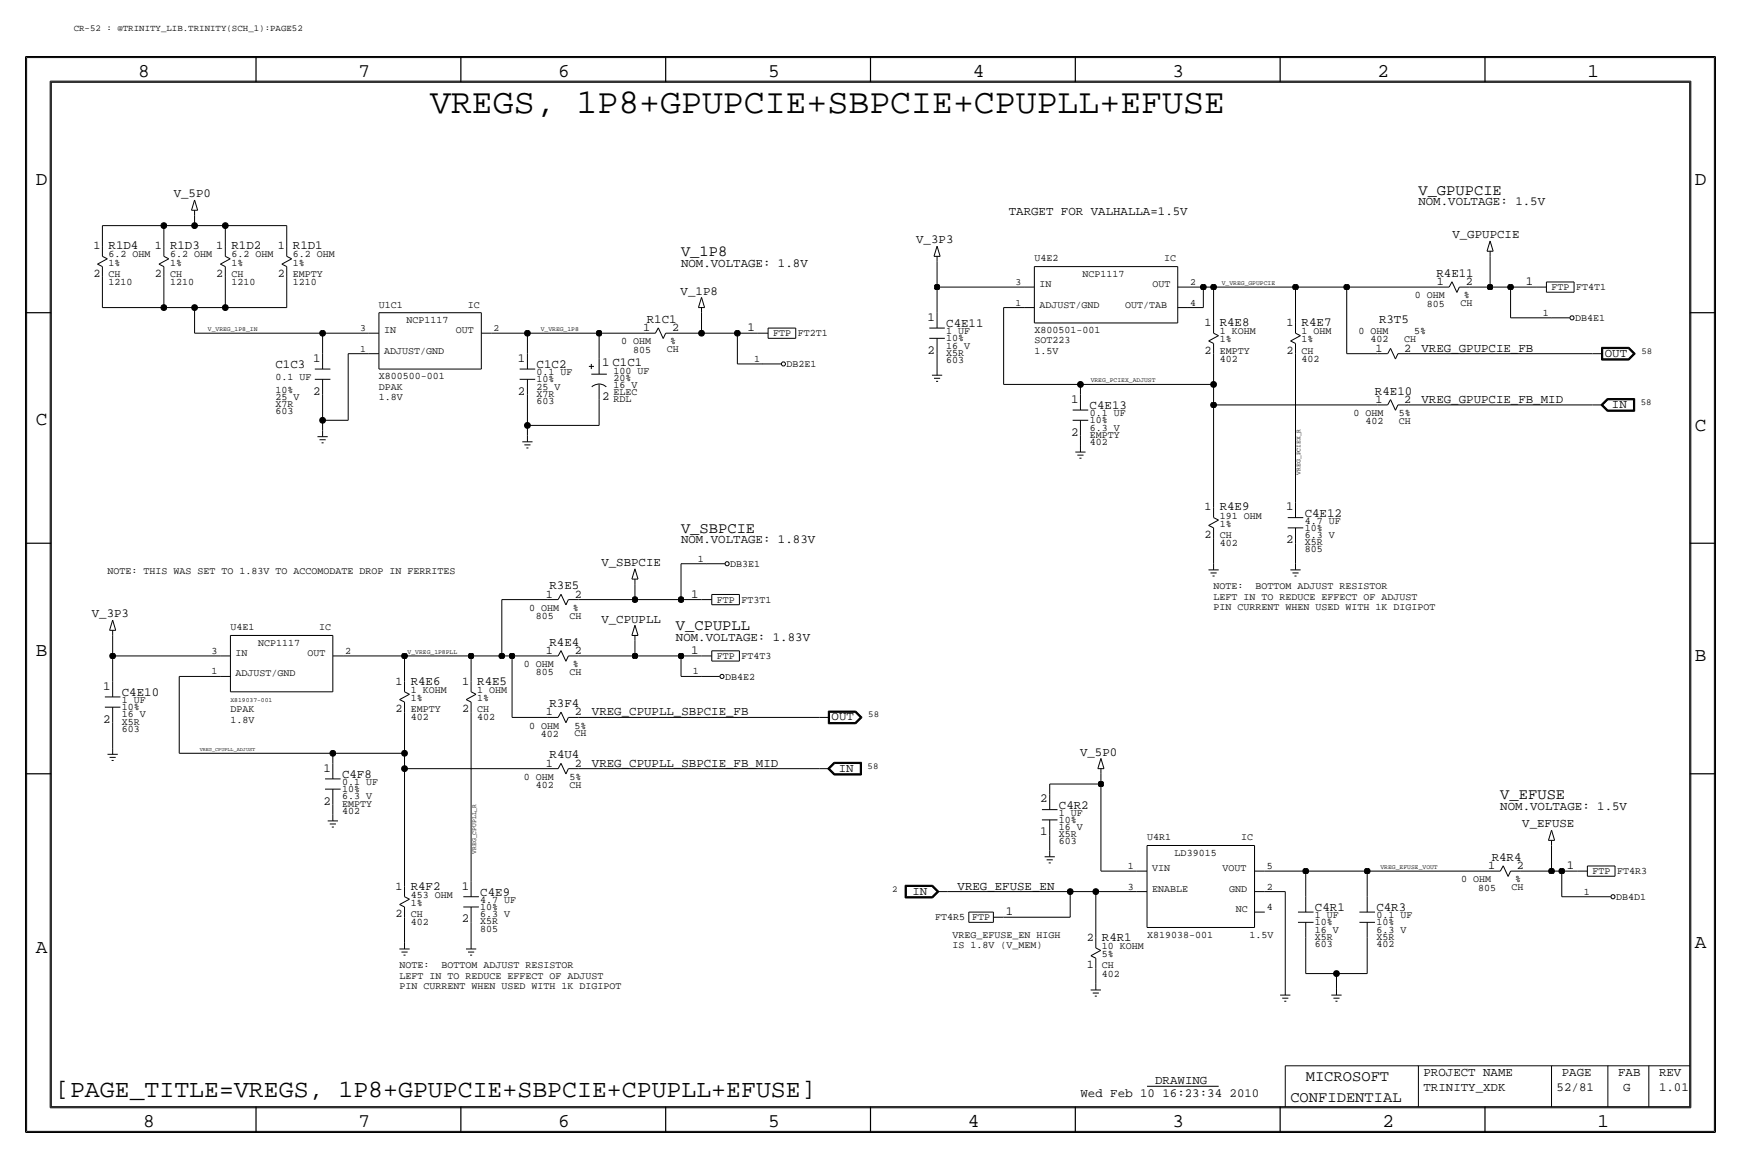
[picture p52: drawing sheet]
<svg xmlns="http://www.w3.org/2000/svg" width="432mm" height="287mm" viewBox="0 0 432 287" stroke-linecap="round" stroke-linejoin="round" font-family="sans-serif">
<defs><g id="words">
<text font-size="8.6" x="106.7" y="28">VREGS, 1P8+GPUPCIE+SBPCIE+CPUPLL+EFUSE</text>
<text font-size="6.2" x="13.7" y="272">[PAGE_TITLE=VREGS, 1P8+GPUPCIE+SBPCIE+CPUPLL+EFUSE]</text>
<g font-size="4.8">
<text x="34.3" y="19.1">8</text>
<text x="88.9" y="19.1">7</text>
<text x="138.4" y="19.1">6</text>
<text x="190.5" y="19.1">5</text>
<text x="241.3" y="19.1">4</text>
<text x="290.8" y="19.1">3</text>
<text x="341.6" y="19.1">2</text>
<text x="393.7" y="19.1">1</text>
<text x="8.9" y="45.8">D</text>
<text x="420.4" y="45.8">D</text>
<text x="8.9" y="105.5">C</text>
<text x="420.4" y="106.7">C</text>
<text x="8.9" y="162.6">B</text>
<text x="420.4" y="163.9">B</text>
<text x="8.9" y="236.3">A</text>
<text x="420.4" y="235">A</text>
<text x="35.5" y="279.4">8</text>
<text x="88.9" y="279.4">7</text>
<text x="138.4" y="279.4">6</text>
<text x="190.5" y="279.4">5</text>
<text x="240" y="279.4">4</text>
<text x="290.8" y="279.4">3</text>
<text x="342.9" y="279.4">2</text>
<text x="396.2" y="279.4">1</text>
</g>
<g font-size="3.8">
<text x="351.8" y="48.3">V_GPUPCIE</text>
<text x="168.9" y="63.5">V_1P8</text>
<text x="168.9" y="132.1">V_SBPCIE</text>
<text x="167.6" y="156.3">V_CPUPLL</text>
<text x="372.1" y="198.2">V_EFUSE</text>
<text x="323.9" y="268">MICROSOFT</text>
<text x="320" y="273.1">CONFIDENTIAL</text>
</g>
<g font-size="3.1">
<text x="43.1" y="48.9">V_5P0</text>
<text x="250.2" y="53.4">TARGET FOR VALHALLA=1.5V</text>
<text x="351.8" y="50.9">NOM.VOLTAGE: 1.5V</text>
<text x="360.2" y="59.1">V_GPUPCIE</text>
<text x="26.9" y="61.8">R1D4</text>
<text x="42.2" y="61.8">R1D3</text>
<text x="57.4" y="61.8">R1D2</text>
<text x="72.6" y="61.8">R1D1</text>
<text x="227.2" y="60.4">V_3P3</text>
<text x="168.9" y="66.1">NOM.VOLTAGE: 1.8V</text>
<text x="356.3" y="68.6">R4E11</text>
<text x="378.4" y="70.7">1</text>
<text x="168.8" y="73.1">V_1P8</text>
<text x="160.4" y="80.1">R1C1</text>
<text x="185.4" y="82.1">1</text>
<text x="230.1" y="79.6">1</text>
<text x="234.7" y="81.1">C4E11</text>
<text x="302.5" y="80.8">R4E8</text>
<text x="322.8" y="80.8">R4E7</text>
<text x="342" y="80.1">R3T5</text>
<text x="77.7" y="89.7">1</text>
<text x="128.5" y="89.7">1</text>
<text x="230.1" y="87.7">2</text>
<text x="352.6" y="87.2">VREG_GPUPCIE_FB</text>
<text x="398" y="88.4">OUT</text>
<text x="68.3" y="91.2">C1C3</text>
<text x="133.1" y="91.2">C1C2</text>
<text x="149.4" y="90.7">1 C1C1</text>
<text x="77.7" y="97.8">2</text>
<text x="128.5" y="97.8">2</text>
<text x="149.4" y="99.1">2</text>
<text x="265.6" y="99.9">1</text>
<text x="270.3" y="101.4">C4E13</text>
<text x="341" y="97.8">R4E10</text>
<text x="352.6" y="99.9">VREG_GPUPCIE_FB_MID</text>
<text x="399.8" y="101.1">IN</text>
<text x="265.6" y="108">2</text>
<text x="302.5" y="126.5">R4E9</text>
<text x="319" y="126.5">1</text>
<text x="323.6" y="128.1">C4E12</text>
<text x="168.9" y="134.7">NOM.VOLTAGE: 1.83V</text>
<text x="319" y="134.7">2</text>
<text x="149.1" y="140.4">V_SBPCIE</text>
<text x="136.3" y="146.1">R3E5</text>
<text x="171.4" y="148.1">1</text>
<text x="22.8" y="153.1">V_3P3</text>
<text x="149.1" y="154.3">V_CPUPLL</text>
<text x="136.3" y="160.1">R4E4</text>
<text x="167.6" y="158.8">NOM.VOLTAGE: 1.83V</text>
<text x="171.4" y="162.1">1</text>
<text x="25.6" y="171">1</text>
<text x="30.2" y="172.5">C4E10</text>
<text x="101.9" y="169.7">R4E6</text>
<text x="118.4" y="169.7">R4E5</text>
<text x="25.6" y="179.1">2</text>
<text x="136.3" y="175.3">R3F4</text>
<text x="146.8" y="177.3">VREG_CPUPLL_SBPCIE_FB</text>
<text x="206.2" y="178.6">OUT</text>
<text x="80.2" y="191.3">1</text>
<text x="136.3" y="188">R4U4</text>
<text x="146.8" y="190">VREG_CPUPLL_SBPCIE_FB_MID</text>
<text x="208" y="191.3">IN</text>
<text x="267.9" y="187.4">V_5P0</text>
<text x="84.8" y="192.8">C4F8</text>
<text x="80.2" y="199.4">2</text>
<text x="258" y="198.9">2</text>
<text x="262.6" y="200.5">C4R2</text>
<text x="372.1" y="200.7">NOM.VOLTAGE: 1.5V</text>
<text x="258" y="207.1">1</text>
<text x="377.5" y="205.1">V_EFUSE</text>
<text x="370" y="213.4">R4R4</text>
<text x="388.6" y="215.4">1</text>
<text x="101.9" y="220.5">R4F2</text>
<text x="114.5" y="220.5">1</text>
<text x="226.3" y="221.8">IN</text>
<text x="237.5" y="220.5">VREG_EFUSE_EN</text>
<text x="119.1" y="222">C4E9</text>
<text x="249.4" y="226.9">1</text>
<text x="326.1" y="225.9">C4R1</text>
<text x="341.4" y="225.9">C4R3</text>
<text x="114.5" y="228.7">2</text>
<text x="273.3" y="233.2">R4R1</text>
<text x="286.5" y="268.8">DRAWING</text>
<text x="353.1" y="266.8">PROJECT NAME</text>
<text x="387.3" y="266.8">PAGE</text>
<text x="401.3" y="266.8">FAB</text>
<text x="411.5" y="266.8">REV</text>
<text x="268" y="271.8">Wed Feb 10 16:23:34 2010</text>
<text x="353.1" y="270.6">TRINITY_XDK</text>
<text x="386.1" y="270.6">52/81</text>
<text x="402.6" y="270.6">G</text>
<text x="411.5" y="270.6">1.01</text>
</g>
<g font-size="2.9">
<text x="23.2" y="61.8">1</text>
<text x="38.4" y="61.8">1</text>
<text x="53.6" y="61.8">1</text>
<text x="68.9" y="61.8">1</text>
<text x="23.2" y="68.6">2</text>
<text x="38.4" y="68.6">2</text>
<text x="53.6" y="68.6">2</text>
<text x="68.9" y="68.6">2</text>
<text x="356.4" y="70.7">1</text>
<text x="363.5" y="70.7">2</text>
<text x="159.5" y="82.1">1</text>
<text x="166.7" y="82.1">2</text>
<text x="298.8" y="80.8">1</text>
<text x="319.1" y="80.8">1</text>
<text x="298.8" y="87.7">2</text>
<text x="319.1" y="87.7">2</text>
<text x="341.1" y="87.2">1</text>
<text x="348.3" y="87.2">2</text>
<text x="341.1" y="99.9">1</text>
<text x="348.3" y="99.9">2</text>
<text x="298.8" y="126.5">1</text>
<text x="298.8" y="133.4">2</text>
<text x="135.4" y="148.1">1</text>
<text x="142.5" y="148.1">2</text>
<text x="135.4" y="162.1">1</text>
<text x="142.5" y="162.1">2</text>
<text x="98.1" y="169.7">1</text>
<text x="114.6" y="169.7">1</text>
<text x="98.1" y="176.6">2</text>
<text x="114.6" y="176.6">2</text>
<text x="135.4" y="177.3">1</text>
<text x="142.5" y="177.3">2</text>
<text x="135.4" y="190">1</text>
<text x="142.5" y="190">2</text>
<text x="369.1" y="215.4">1</text>
<text x="376.2" y="215.4">2</text>
<text x="98.1" y="220.5">1</text>
<text x="98.1" y="227.4">2</text>
<text x="269.5" y="233.2">2</text>
<text x="269.5" y="240.1">1</text>
</g>
<g font-size="2.5">
<text x="26.9" y="65.8">1%</text>
<text x="26.9" y="63.8">6.2 OHM</text>
<text x="42.2" y="65.8">1%</text>
<text x="42.2" y="63.8">6.2 OHM</text>
<text x="57.4" y="65.8">1%</text>
<text x="57.4" y="63.8">6.2 OHM</text>
<text x="72.6" y="65.8">1%</text>
<text x="72.6" y="63.8">6.2 OHM</text>
<text x="256.5" y="64.8">U4E2</text>
<text x="288.7" y="64.8">IC</text>
<text x="26.9" y="68.6">CH</text>
<text x="26.9" y="70.7">1210</text>
<text x="42.2" y="70.7">1210</text>
<text x="42.2" y="68.6">CH</text>
<text x="57.4" y="68.6">CH</text>
<text x="57.4" y="70.7">1210</text>
<text x="72.6" y="68.6">EMPTY</text>
<text x="72.6" y="70.7">1210</text>
<text x="257.8" y="71.2">IN</text>
<text x="268.5" y="68.6">NCP1117</text>
<text x="285.8" y="71.2">OUT</text>
<text x="384.8" y="71.9">FTP</text>
<text x="390.9" y="71.9">FT4T1</text>
<text x="94" y="76.3">U1C1</text>
<text x="116" y="76.2">IC</text>
<text x="257.8" y="76.3">ADJUST/GND</text>
<text x="279.1" y="76.3">OUT/TAB</text>
<text x="350.9" y="74">0 OHM</text>
<text x="353.9" y="76">805</text>
<text x="362.2" y="75.9">CH</text>
<text x="363.1" y="74">%</text>
<text x="95.2" y="82.6">IN</text>
<text x="100.8" y="80.1">NCP1117</text>
<text x="113.1" y="82.6">OUT</text>
<text x="191.8" y="83.4">FTP</text>
<text x="197.9" y="83.4">FT2T1</text>
<text x="234.7" y="82.9">1 UF</text>
<text x="256.5" y="82.6">X800501-001</text>
<text x="302.5" y="82.9">1 KOHM</text>
<text x="322.8" y="82.9">1 OHM</text>
<text x="337" y="82.9">0 OHM</text>
<text x="350.8" y="82.9">5%</text>
<text x="382.6" y="78.3">1</text>
<text x="390.7" y="79.6">DB4E1</text>
<text x="95.2" y="87.7">ADJUST/GND</text>
<text x="154.1" y="85.4">0 OHM</text>
<text x="157" y="87.4">805</text>
<text x="165.4" y="87.3">CH</text>
<text x="166.2" y="85.4">%</text>
<text x="187" y="89.7">1</text>
<text x="234.7" y="84.6">10%</text>
<text x="234.7" y="90">603</text>
<text x="234.7" y="88.2">X5R</text>
<text x="234.7" y="86.4">16 V</text>
<text x="256.5" y="87.7">1.5V</text>
<text x="256.5" y="85.1">SOT223</text>
<text x="302.5" y="87.7">EMPTY</text>
<text x="302.5" y="89.7">402</text>
<text x="302.5" y="84.9">1%</text>
<text x="322.8" y="87.7">CH</text>
<text x="322.8" y="84.9">1%</text>
<text x="322.8" y="89.7">402</text>
<text x="339.9" y="84.9">402</text>
<text x="348.2" y="84.8">CH</text>
<text x="68.3" y="94.3">0.1 UF</text>
<text x="94" y="94">X800500-001</text>
<text x="133.1" y="93">0.1 UF</text>
<text x="133.1" y="94.8">10%</text>
<text x="152.1" y="94.4">20%</text>
<text x="152.1" y="92.6">100 UF</text>
<text x="195.1" y="91">DB2E1</text>
<text x="68.3" y="100.9">X7R</text>
<text x="68.3" y="97.3">10%</text>
<text x="68.3" y="99.1">25 V</text>
<text x="94" y="96.6">DPAK</text>
<text x="94" y="99.1">1.8V</text>
<text x="133.1" y="96.6">25 V</text>
<text x="133.1" y="100.1">603</text>
<text x="133.1" y="98.3">X7R</text>
<text x="152.1" y="99.7">RDL</text>
<text x="152.1" y="97.9">ELEC</text>
<text x="152.1" y="96.2">16 V</text>
<text x="68.3" y="102.7">603</text>
<text x="270.3" y="106.7">6.3 V</text>
<text x="270.3" y="103.2">0.1 UF</text>
<text x="270.3" y="105">10%</text>
<text x="335.7" y="103.2">0 OHM</text>
<text x="338.6" y="105.2">402</text>
<text x="347" y="105.1">CH</text>
<text x="347" y="103.2">5%</text>
<text x="270.3" y="110.3">402</text>
<text x="270.3" y="108.5">EMPTY</text>
<text x="302.5" y="130.6">1%</text>
<text x="302.5" y="128.6">191 OHM</text>
<text x="323.6" y="129.8">4.7 UF</text>
<text x="323.6" y="131.6">10%</text>
<text x="302.5" y="135.4">402</text>
<text x="302.5" y="133.4">CH</text>
<text x="323.6" y="133.4">6.3 V</text>
<text x="323.6" y="135.2">X5R</text>
<text x="323.6" y="137">805</text>
<text x="26.7" y="142.3">NOTE: THIS WAS SET TO 1.83V TO ACCOMODATE DROP IN FERRITES</text>
<text x="173.1" y="139.2">1</text>
<text x="181.1" y="140.5">DB3E1</text>
<text x="177.8" y="149.4">FTP</text>
<text x="183.9" y="149.4">FT3T1</text>
<text x="301" y="148.6">LEFT IN TO REDUCE EFFECT OF ADJUST</text>
<text x="301" y="146.1">NOTE:</text>
<text x="311.4" y="146.1">BOTTOM ADJUST RESISTOR</text>
<text x="131.2" y="151.4">0 OHM</text>
<text x="132.9" y="153.5">805</text>
<text x="141.2" y="153.4">CH</text>
<text x="142.1" y="151.4">%</text>
<text x="301" y="151.2">PIN CURRENT WHEN USED WITH 1K DIGIPOT</text>
<text x="57.1" y="156.3">U4E1</text>
<text x="64" y="160.1">NCP1117</text>
<text x="79.2" y="156.3">IC</text>
<text x="52.4" y="162.1">3</text>
<text x="52.4" y="167.2">1</text>
<text x="58.4" y="167.7">ADJUST/GND</text>
<text x="58.4" y="162.6">IN</text>
<text x="76.2" y="162.6">OUT</text>
<text x="85.6" y="162.1">2</text>
<text x="129.9" y="165.4">0 OHM</text>
<text x="132.9" y="167.4">805</text>
<text x="141.2" y="167.3">CH</text>
<text x="142.1" y="165.4">%</text>
<text x="171.8" y="167.2">1</text>
<text x="177.8" y="163.4">FTP</text>
<text x="183.9" y="163.4">FT4T3</text>
<text x="101.9" y="173.8">1%</text>
<text x="101.9" y="171.8">1 KOHM</text>
<text x="118.4" y="173.8">1%</text>
<text x="118.4" y="171.8">1 OHM</text>
<text x="179.8" y="168.5">DB4E2</text>
<text x="30.2" y="177.9">16 V</text>
<text x="30.2" y="174.3">1 UF</text>
<text x="30.2" y="179.6">X5R</text>
<text x="30.2" y="176.1">10%</text>
<text x="57.2" y="179.1">1.8V</text>
<text x="57.2" y="176.6">DPAK</text>
<text x="101.9" y="178.6">402</text>
<text x="101.9" y="176.6">EMPTY</text>
<text x="118.4" y="176.6">CH</text>
<text x="118.4" y="178.6">402</text>
<text x="30.2" y="181.4">603</text>
<text x="131.2" y="180.6">0 OHM</text>
<text x="134.2" y="182.7">402</text>
<text x="142.5" y="182.6">CH</text>
<text x="142.5" y="180.6">5%</text>
<text x="84.8" y="196.4">10%</text>
<text x="84.8" y="194.6">0.1 UF</text>
<text x="129.9" y="193.3">0 OHM</text>
<text x="132.9" y="195.4">402</text>
<text x="141.2" y="195.3">CH</text>
<text x="141.2" y="193.3">5%</text>
<text x="84.8" y="199.9">EMPTY</text>
<text x="84.8" y="201.7">402</text>
<text x="84.8" y="198.2">6.3 V</text>
<text x="262.6" y="202.2">1 UF</text>
<text x="262.6" y="209.3">603</text>
<text x="262.6" y="204">10%</text>
<text x="262.6" y="205.8">16 V</text>
<text x="262.6" y="207.6">X5R</text>
<text x="284.5" y="208.3">U4R1</text>
<text x="307.8" y="208.3">IC</text>
<text x="279.8" y="215.4">1</text>
<text x="285.7" y="215.9">VIN</text>
<text x="291.3" y="212.1">LD39015</text>
<text x="303.2" y="215.9">VOUT</text>
<text x="314.2" y="215.4">5</text>
<text x="279.8" y="220.5">3</text>
<text x="285.7" y="221">ENABLE</text>
<text x="304.8" y="221">GND</text>
<text x="314.2" y="220.5">2</text>
<text x="362.4" y="218.7">0 OHM</text>
<text x="366.6" y="220.8">805</text>
<text x="374.9" y="220.7">CH</text>
<text x="375.8" y="218.7">%</text>
<text x="392.8" y="221.8">1</text>
<text x="395" y="216.7">FTP</text>
<text x="401.1" y="216.7">FT4R3</text>
<text x="101.9" y="227.4">CH</text>
<text x="101.9" y="222.6">453 OHM</text>
<text x="101.9" y="224.6">1%</text>
<text x="119.1" y="227.4">6.3 V</text>
<text x="119.1" y="225.6">10%</text>
<text x="119.1" y="223.8">4.7 UF</text>
<text x="306.5" y="226.1">NC</text>
<text x="314.2" y="225.6">4</text>
<text x="326.1" y="227.6">1 UF</text>
<text x="341.4" y="227.6">0.1 UF</text>
<text x="400.8" y="223.1">DB4D1</text>
<text x="101.9" y="229.4">402</text>
<text x="119.1" y="230.9">805</text>
<text x="119.1" y="229.2">X5R</text>
<text x="231.9" y="228.1">FT4R5</text>
<text x="236.2" y="232.5">VREG_EFUSE_EN HIGH</text>
<text x="241.1" y="228.1">FTP</text>
<text x="284.5" y="232.5">X819038-001</text>
<text x="309.9" y="232.5">1.5V</text>
<text x="326.1" y="231.2">16 V</text>
<text x="326.1" y="233">X5R</text>
<text x="326.1" y="229.4">10%</text>
<text x="341.4" y="231.2">6.3 V</text>
<text x="341.4" y="233">X5R</text>
<text x="341.4" y="229.4">10%</text>
<text x="236.2" y="235">IS 1.8V (V_MEM)</text>
<text x="273.3" y="237.3">5%</text>
<text x="273.3" y="235.3">10 KOHM</text>
<text x="326.1" y="234.7">603</text>
<text x="341.4" y="234.8">402</text>
<text x="99.1" y="245.2">PIN CURRENT WHEN USED WITH 1K DIGIPOT</text>
<text x="99.1" y="242.6">LEFT IN TO REDUCE EFFECT OF ADJUST</text>
<text x="99.1" y="240.1">NOTE:</text>
<text x="109.5" y="240.1">BOTTOM ADJUST RESISTOR</text>
<text x="273.3" y="242.1">402</text>
<text x="273.3" y="240.1">CH</text>
</g>
<g font-size="2.4">
<text x="251.9" y="70.7">3</text>
<text x="295.1" y="70.7">2</text>
<text x="251.9" y="75.7">1</text>
<text x="295.1" y="75.7">4</text>
<text x="89.3" y="82.1">3</text>
<text x="122.4" y="82.1">2</text>
<text x="89.3" y="87.2">1</text>
</g>
<g font-size="2.3">
<text x="18.3" y="7.7">CR-52 : @TRINITY_LIB.TRINITY(SCH_1):PAGE52</text>
<text x="407.1" y="87.7">58</text>
<text x="407" y="100.4">58</text>
<text x="215.3" y="177.9">58</text>
<text x="215.2" y="190.6">58</text>
<text x="221.2" y="221">2</text>
</g>
<g font-size="1.6">
<text x="303" y="70.7">V_VREG_GPUPCIE</text>
<text x="51.6" y="82.1">V_VREG_1P8_IN</text>
<text x="134.1" y="82.1">V_VREG_1P8</text>
<text x="270.5" y="94.8">VREG_PCIEX_ADJUST</text>
<text x="322.6" y="117.7" transform="rotate(-90 322.6 117.7)">VREG_PCIEX_R</text>
<text x="101.1" y="162.1">V_VREG_1P8PLL</text>
<text x="57.1" y="174">X819037-001</text>
<text x="118.1" y="211.6" transform="rotate(-90 118.1 211.6)">VREG_CPUPLL_R</text>
<text x="342.4" y="215.4">VREG_EFUSE_VOUT</text>
</g>
<text font-size="1.3" x="49.5" y="186.2">VREG_CPUPLL_ADJUST</text>
</g></defs>
<!-- layer: Nets -->
<g fill="none" stroke="#000" stroke-width=".25">
<path d="M25.4 55.9h15.2zM25.4 55.9v5.1zM40.6 55.9v5.1zM40.6 55.9h7.7zM48.3 55.9h7.6zM48.3 53.4v2.5zM55.9 55.9v5.1zM55.9 55.9h15.2zM71.1 55.9v5.1zM25.4 76.3h15.2zM25.4 68.6v7.7zM40.6 68.6v7.7z"/>
<path d="M40.6 76.3h7.7zM48.3 76.3h7.6zM48.3 76.3v6.3zM55.9 68.6v7.7zM55.9 76.3h15.2zM71.1 68.6v7.7zM174 77.5v5.1zM232.4 71.2h21.6zM232.4 64.8v6.4zM232.4 71.2v6.3zM248.9 76.3v19zM248.9 76.3h5.1z"/>
<path d="M294.6 71.2h3.8zM294.6 76.3h3.9zM298.4 71.2v5.1zM298.4 71.2h2.6zM301 71.2h20.3zM301 71.2v8.9zM321.3 71.2h12.7zM321.3 71.2v8.9zM334 71.2h22.9zM334 71.2v16.5zM364.5 71.2h5.1zM369.6 63.6v7.6z"/>
<path d="M369.6 71.2h5zM374.6 71.2h6.4zM374.6 71.2v7.6zM374.7 78.8h10.1zM48.3 82.6h31.7zM80 82.6h11.4zM80 82.6v5.1zM80 97.8v6.4zM86.4 87.7h5zM86.4 87.7v16.5zM121.9 82.6h8.9zM130.8 82.6h17.8z"/>
<path d="M130.8 82.6v5.1zM130.8 97.8v7.7zM148.6 82.6h11.4zM148.6 82.6v6.4zM148.6 99.1v6.4zM167.6 82.6h6.4zM174 82.6h8.9zM182.9 82.6h5.1zM182.9 90.2h6.3zM182.9 82.6v7.6zM232.4 87.7v3.8zM248.9 95.3h19.1z"/>
<path d="M268 95.3v2.5zM268 95.3h33zM301 87.7v7.6zM301 95.3v5.1zM321.3 87.7v36.8zM334 87.7h7.6zM349.2 87.7h45.8zM80 104.2h6.4zM80 104.2v2.5zM130.8 105.5h17.8zM130.8 105.5v2.5zM268 108v2.5z"/>
<path d="M301 100.4v25.4zM301 100.4h40.6zM349.2 100.4h45.8zM168.9 139.8v8.8zM168.9 139.8h6.4zM301 133.4v6.4zM321.3 134.7v5.1zM27.9 157.5v5.1zM124.5 148.6v14zM124.5 148.6h11.4zM143.5 148.6h14zM157.5 148.6h11.4z"/>
<path d="M157.5 144.8v3.8zM157.5 158.8v3.8zM168.9 148.6h5.1zM27.9 162.6h26.7zM27.9 162.6v6.4zM27.9 179.1v6.4zM44.4 167.7v19zM44.5 167.7h10.1zM85.1 162.6h15.2zM100.3 176.6v10.1zM100.3 162.6h16.5zM100.3 162.6v6.4z"/>
<path d="M116.8 176.6v41.9zM116.8 162.6v6.4zM116.8 162.6h7.7zM124.5 162.6h2.5zM127 177.9h8.9zM127 162.6h8.9zM127 162.6v15.3zM143.5 162.6h14zM143.5 177.9h59.7zM157.5 162.6h11.4zM168.9 167.7h5.1zM168.9 162.6v5.1z"/>
<path d="M168.9 162.6h5.1zM44.4 186.7h38.1zM82.5 186.7h17.8zM82.5 186.7v2.6zM82.5 199.4v2.6zM100.3 190.6h35.6zM100.3 186.7v3.9zM100.3 190.6v29.2zM143.5 190.6h59.7zM260.3 194.4v2.5zM260.3 194.4h12.7zM273 194.4v21.6z"/>
<path d="M273 191.8v2.6zM260.3 207.1v3.8zM273 216h8.9zM313.7 216h10.2zM323.8 216v6.3zM323.9 216h15.2zM339.1 216h30.5zM339.1 216v6.3zM377.2 216h7.6zM384.8 216h2.5zM384.8 209.6v6.4zM387.3 216v6.3z"/>
<path d="M387.4 216h3.8zM100.3 227.4v6.3zM116.8 228.7v5zM235 221h30.4zM248.9 227.4h16.5zM265.4 221h6.4zM265.4 221v6.4zM271.8 221h10.1zM271.8 221v11.5zM313.7 221h5.1zM318.8 221v24.2zM323.8 232.5v8.9z"/>
<path d="M339.1 232.5v8.9zM387.3 222.3h7.7zM271.8 240.1v3.8zM323.8 241.4h7.7zM331.5 241.4h7.6zM331.5 241.4v3.8z"/>
</g>
<g fill="#000" stroke="#000" stroke-width=".25">
<circle cx="40.6" cy="55.9" r=".72"/>
<circle cx="48.3" cy="55.9" r=".72"/>
<circle cx="55.9" cy="55.9" r=".72"/>
<circle cx="40.6" cy="76.3" r=".72"/>
<circle cx="48.3" cy="76.3" r=".72"/>
<circle cx="55.9" cy="76.3" r=".72"/>
<circle cx="232.4" cy="71.2" r=".72"/>
<circle cx="298.5" cy="71.2" r=".72"/>
<circle cx="301" cy="71.2" r=".72"/>
<circle cx="321.3" cy="71.2" r=".72"/>
<circle cx="334" cy="71.2" r=".72"/>
<circle cx="369.6" cy="71.2" r=".72"/>
<circle cx="374.7" cy="71.2" r=".72"/>
<circle cx="80" cy="82.6" r=".72"/>
<circle cx="130.8" cy="82.6" r=".72"/>
<circle cx="148.6" cy="82.6" r=".72"/>
<circle cx="174" cy="82.6" r=".72"/>
<circle cx="182.9" cy="82.6" r=".72"/>
<circle cx="268" cy="95.3" r=".72"/>
<circle cx="301" cy="95.3" r=".72"/>
<circle cx="80" cy="104.2" r=".72"/>
<circle cx="130.8" cy="105.5" r=".72"/>
<circle cx="301" cy="100.4" r=".72"/>
<circle cx="157.5" cy="148.6" r=".72"/>
<circle cx="168.9" cy="148.6" r=".72"/>
<circle cx="27.9" cy="162.6" r=".72"/>
<circle cx="100.3" cy="162.6" r=".72"/>
<circle cx="116.8" cy="162.6" r=".72"/>
<circle cx="124.5" cy="162.6" r=".72"/>
<circle cx="127" cy="162.6" r=".72"/>
<circle cx="157.5" cy="162.6" r=".72"/>
<circle cx="168.9" cy="162.6" r=".72"/>
<circle cx="82.5" cy="186.7" r=".72"/>
<circle cx="100.3" cy="190.6" r=".72"/>
<circle cx="100.3" cy="186.7" r=".72"/>
<circle cx="273.1" cy="194.4" r=".72"/>
<circle cx="323.9" cy="216" r=".72"/>
<circle cx="339.1" cy="216" r=".72"/>
<circle cx="384.8" cy="216" r=".72"/>
<circle cx="387.4" cy="216" r=".72"/>
<circle cx="265.4" cy="221" r=".72"/>
<circle cx="271.8" cy="221" r=".72"/>
<circle cx="331.5" cy="241.4" r=".72"/>
</g>
<!-- layer: Components -->
<g fill="none" stroke="#000" stroke-width=".25">
<path d="M47.5 52.1h1.5zM48.3 49.6l-.8 2.5zM48.3 52.1v1.3zM48.3 49.6l.7 2.5zM369.6 59.7l-.8 2.6zM369.6 59.7l.7 2.6zM24.2 65.5l2.4-1.3zM24.2 65.5l1.2 .6zM25.4 66.1v2.5zM25.4 61v2.6zM25.4 63.6l1.2 .6zM39.4 65.5l1.2 .6z"/>
<path d="M39.4 65.5l2.5-1.3zM40.6 66.1v2.5zM40.6 61v2.6zM40.6 63.6l1.3 .6zM54.7 65.5l1.2 .6zM54.7 65.5l2.4-1.3zM55.9 66.1v2.5zM55.9 61v2.6zM55.9 63.6l1.2 .6zM69.9 65.5l1.2 .6zM69.9 65.5l2.4-1.3zM71.1 66.1v2.5z"/>
<path d="M71.1 61v2.6zM71.1 63.6l1.2 .6zM94 77.5v14zM94 77.5h25.4zM119.4 77.5v14zM173.2 76.3h1.6zM174 76.3v1.2zM174 73.7l.8 2.6zM174 73.7l-.8 2.6zM231.6 63.6h1.6zM232.4 63.6v1.2zM232.4 61l.8 2.6z"/>
<path d="M232.4 77.5v3.8zM232.4 61l-.8 2.6zM254 71.2h2.5zM254 76.3h2.5zM256.5 66.1v14zM256.5 66.1h35.6zM292.1 66.1v14zM292.1 71.2h2.5zM292.1 76.3h2.5zM356.9 71.2h2.5zM360.1 69.9l1.2 2.6zM360.1 69.9l-.7 1.3z"/>
<path d="M361.9 71.2h2.6zM361.9 71.2l-.6 1.3zM368.8 62.3h1.5zM369.6 62.3v1.3zM381 71.2h2.5zM383.5 72.4h6.9zM383.5 69.9v2.5zM383.5 69.9h6.9zM384.8 78.8h4.5zM390.4 69.9v2.5zM78.1 91.5h3.8zM78.1 94h3.8z"/>
<path d="M80 94v3.8zM80 87.7v3.8zM91.4 87.7h2.6zM91.4 82.6h2.6zM94 91.5h25.4zM119.4 82.6h2.5zM128.9 91.5h3.8zM128.9 94h3.8zM130.8 94v3.8zM130.8 87.7v3.8zM146.1 90.8h1.2zM146.7 92.8h3.8z"/>
<path d="M146.7 90.2v1.3zM146.8 95.9a2.64 2.64 0 0 1 3.6 0M148.6 95.3v3.8zM148.6 89v3.8zM160 82.6h2.6zM163.3 81.3l1.2 2.6zM163.3 81.3l-.7 1.3zM165.1 82.6h2.5zM165.1 82.6l-.6 1.3zM188 82.6h2.5zM189.2 90.2h4.6zM190.5 83.9h6.9z"/>
<path d="M190.5 81.3v2.6zM190.5 81.3h6.9zM197.4 81.3v2.6zM230.5 81.3h3.8zM230.5 83.9h3.8zM231.1 93h2.6zM231.6 93.8h1.6zM232.2 94.5h.5zM232.4 83.9v3.8zM232.4 91.5v1.5zM256.5 80.1h35.6zM268 97.8v3.9z"/>
<path d="M299.8 84.5l2.4-1.3zM299.8 84.5l1.2 .6zM301 85.1v2.6zM301 80.1v2.5zM301 82.6l1.2 .6zM320.1 84.5l2.4-1.3zM320.1 84.5l1.2 .6zM321.3 85.1v2.6zM321.3 80.1v2.5zM321.3 82.6l1.2 .6zM341.6 87.7h2.6zM344.9 86.4l1.2 2.6z"/>
<path d="M344.9 99.1l1.2 2.6zM344.9 86.4l-.7 1.3zM344.9 99.1l-.7 1.3zM346.7 87.7h2.5zM346.7 87.7l-.6 1.3zM395 87.7h2.5zM397.2 86.1h6.8zM397.2 89.3h6.8zM397.2 86.1v3.2zM397.3 86.2v3zM397.3 89.2h6.7zM397.3 86.2h6.7z"/>
<path d="M397.4 86.3v2.8zM397.4 89.1h6.5zM397.4 86.3h6.5zM397.5 86.4h6.4zM397.5 86.4v2.6zM397.5 89h6.4zM398.6 98.8h6.8zM398.7 98.9h6.6zM398.7 99h6.5zM398.8 99.1h6.3zM398.8 99.1l-1.3 1.3zM403.9 86.4l1.2 1.3z"/>
<path d="M403.9 89.1l1.4-1.4zM403.9 86.3l1.4 1.4zM404 89.2l1.4-1.5zM404 86.2l1.4 1.5zM404 89.3l1.6-1.6zM404 86.1l1.6 1.6zM405.1 99.1v2.6zM405.1 87.7l-1.2 1.3zM405.2 99v2.8zM405.3 98.9v3zM405.4 98.8v3.2zM78.7 108.3h2.6z"/>
<path d="M79.2 109h1.6zM79.8 109.8h.5zM80 106.7v1.6zM129.5 109.5h2.6zM130 110.3h1.6zM130.6 111h.5zM130.8 108v1.5zM266 101.7h3.9zM266 104.2h3.9zM266.7 112.1h2.5zM267.2 112.8h1.5zM267.7 113.6h.5z"/>
<path d="M268 110.5v1.6zM268 104.2v3.8zM341.6 100.4h2.6zM346.7 100.4h2.5zM346.7 100.4l-.6 1.3zM395 100.4h2.5zM397.1 100.4l1.5 1.6zM397.1 100.4l1.5-1.6zM397.2 100.4l1.5 1.5zM397.2 100.4l1.5-1.5zM397.4 100.4l1.3 1.4zM397.4 100.4l1.3-1.4z"/>
<path d="M397.5 100.4l1.3 1.3zM398.6 102h6.8zM398.7 101.9h6.6zM398.7 101.8h6.5zM398.8 101.7h6.3zM175.2 139.8h4.6zM299.8 130.3l2.4-1.4zM299.8 130.3l1.2 .6zM301 130.9v2.5zM301 125.8v2.5zM301 128.3l1.2 .6zM301 139.8v1.5z"/>
<path d="M319.4 128.3h3.8zM319.4 130.9h3.8zM321.3 139.8v1.5zM321.3 130.9v3.8zM321.3 124.5v3.8zM27.2 156.3h1.5zM27.9 153.7l-.7 2.6zM27.9 156.3v1.2zM27.9 153.7l.8 2.6zM57.1 157.5v14zM57.1 157.5h25.4zM82.5 157.5v14z"/>
<path d="M135.9 148.6h2.5zM139.1 147.3l-.7 1.3zM139.1 147.3l1.3 2.7zM141 148.6l-.6 1.4zM141 148.6h2.5zM156.7 143.6h1.5zM156.7 157.5h1.5zM157.5 143.6v1.2zM157.5 141l.7 2.6zM157.5 157.5v1.3zM157.5 155l.7 2.5zM157.5 141l-.8 2.6z"/>
<path d="M157.5 155l-.8 2.5zM174 148.6h2.5zM176.5 149.9h6.9zM176.5 147.4v2.5zM176.5 147.4h6.9zM183.4 147.4v2.5zM299.7 141.3h2.6zM300.2 142h1.6zM300.7 142.8h.5zM320 141.3h2.6zM320.5 142h1.6zM321.1 142.8h.5z"/>
<path d="M26 172.8h3.9zM26 175.3h3.9zM27.9 175.3v3.8zM27.9 169v3.8zM54.6 167.7h2.6zM54.6 162.6h2.6zM57.1 171.5h25.4zM82.5 162.6h2.6zM99.1 173.4l2.4-1.3zM99.1 173.4l1.2 .6zM100.3 174v2.6zM100.3 169v2.5z"/>
<path d="M100.3 171.5l1.2 .6zM115.6 173.4l2.5-1.3zM115.6 173.4l1.2 .6zM116.8 174v2.6zM116.8 169v2.5zM116.8 171.5l1.3 .6zM135.9 162.6h2.5zM135.9 177.9h2.5zM139.1 161.3l-.7 1.3zM139.1 176.5l-.7 1.4zM139.1 161.3l1.3 2.6zM139.1 176.5l1.3 2.7z"/>
<path d="M141 162.6l-.6 1.3zM141 177.9l-.6 1.3zM141 162.6h2.5zM141 177.9h2.5zM173.9 167.7h4.6zM174 162.6h2.5zM176.5 163.9h6.9zM176.5 161.3v2.6zM176.5 161.3h6.9zM183.4 161.3v2.6zM203.2 177.9h2.5zM205.4 179.4h6.8z"/>
<path d="M205.4 176.3v3.1zM205.4 176.3h6.8zM205.5 176.4v2.9zM205.5 179.3h6.7zM205.5 176.4h6.7zM205.6 176.5v2.7zM205.6 179.2h6.5zM205.6 176.5h6.5zM205.7 176.6h6.4zM205.7 176.6v2.5zM205.7 179.1h6.4zM212.1 176.6l1.3 1.3z"/>
<path d="M212.1 179.1l1.3-1.2zM212.1 179.2l1.4-1.3zM212.1 176.5l1.4 1.4zM212.2 176.4l1.5 1.5zM212.2 179.3l1.5-1.4zM212.2 176.3l1.6 1.6zM212.2 179.4l1.6-1.5zM26.7 187h2.5zM27.2 187.8h1.5zM27.7 188.5h.5zM27.9 185.5v1.5zM80.6 193.1h3.9z"/>
<path d="M80.6 195.6h3.9zM82.5 195.6v3.8zM82.5 189.3v3.8zM135.9 190.6h2.5zM139.1 189.2l-.7 1.4zM139.1 189.2l1.3 2.7zM141 190.6l-.6 1.3zM141 190.6h2.5zM203.2 190.6h2.5zM205.3 190.6l1.6 1.5zM205.3 190.6l1.6-1.6zM205.4 190.6l1.5 1.4z"/>
<path d="M205.4 190.6l1.5-1.5zM205.6 190.6l1.4-1.4zM205.6 190.6l1.4 1.3zM205.7 190.6l1.3 1.2zM205.7 190.6l1.3-1.3zM206.9 189h6.8zM206.9 192.1h6.8zM206.9 189.1h6.7zM206.9 192h6.7zM207 189.2h6.5zM207 191.9h6.5zM207 189.3h6.4z"/>
<path d="M207 191.8h6.4zM213.4 189.3v2.5zM213.5 189.2v2.7zM213.6 189.1v2.9zM213.7 189v3.1zM260.3 196.9v3.8zM272.3 190.6h1.5zM273 188l-.7 2.6zM273 190.6v1.2zM273 188l.8 2.6zM81.3 203.5h2.5zM81.8 204.3h1.5z"/>
<path d="M82.3 205h.5zM82.5 202v1.5zM100.3 219.8v2.5zM116.8 218.5v3.8zM224.5 219.5v3.1zM224.5 219.5h6.8zM224.6 219.6v2.9zM224.6 219.6h6.6zM224.7 219.7v2.7zM224.7 219.7h6.5zM224.8 219.8v2.5zM224.8 219.8h6.3z"/>
<path d="M231.1 219.8l1.3 1.2zM231.2 219.7l1.4 1.3zM231.2 219.6l1.5 1.4zM231.3 219.5l1.6 1.5zM258.4 200.7h3.9zM258.4 203.3h3.9zM259.1 212.4h2.5zM259.6 213.2h1.5zM260.1 213.9h.5zM260.3 210.9v1.5zM260.3 203.3v3.8zM281.9 216h2.6z"/>
<path d="M284.5 209.6h26.7zM284.5 209.6v20.3zM311.1 209.6v20.3zM311.2 216h2.5zM369.6 216h2.5zM372.8 214.6l1.2 2.7zM372.8 214.6l-.7 1.4zM374.6 216h2.6zM374.6 216l-.6 1.3zM384 208.3h1.6zM384.8 205.8l-.8 2.5zM384.8 208.3v1.3z"/>
<path d="M384.8 205.8l.8 2.5zM391.2 216h2.5zM393.7 217.2h6.9zM393.7 214.7v2.5zM393.7 214.7h6.9zM400.6 214.7v2.5zM99.1 235.3h2.5zM99.1 224.2l2.4-1.3zM99.1 224.2l1.2 .6zM99.6 236h1.5zM100.1 236.8h.5zM100.3 233.7v1.6z"/>
<path d="M100.3 224.8v2.6zM100.3 222.3l1.2 .6zM114.9 222.3h3.9zM114.9 224.8h3.9zM115.6 235.3h2.5zM116.1 236h1.5zM116.6 236.8h.5zM116.8 233.7v1.6zM116.8 224.8v3.9zM224.5 222.6h6.8zM224.6 222.5h6.6zM224.7 222.4h6.5z"/>
<path d="M224.8 222.3h6.3zM231.1 222.3l1.3-1.3zM231.2 222.4l1.4-1.4zM231.2 222.5l1.5-1.5zM231.3 222.6l1.6-1.6zM232.4 221h2.5zM240.3 228.7h6.1zM240.3 226.1v2.6zM240.3 226.1h6.1zM246.4 227.4h2.5zM246.4 226.1v2.6zM270.6 236.9l1.2 .6z"/>
<path d="M270.6 236.9l2.4-1.3zM271.8 237.5v2.6zM271.8 232.5v2.5zM271.8 235l1.2 .6zM281.9 221h2.6zM284.5 229.9h26.7zM311.2 226.1h2.5zM311.2 221h2.5zM321.9 226.1h3.9zM321.9 228.7h3.9zM323.8 228.7v3.8zM323.8 222.3v3.8z"/>
<path d="M337.2 226.1h3.8zM337.2 228.7h3.8zM339.1 228.7v3.8zM339.1 222.3v3.8zM394.9 222.3h4.6zM270.5 245.4h2.5zM271 246.2h1.5zM271.5 246.9h.5zM271.8 243.9v1.5zM317.5 246.7h2.5zM318 247.4h1.5zM318.5 248.2h.5z"/>
<path d="M318.8 245.2v1.5zM330.2 246.7h2.5zM330.7 247.4h1.5zM331.2 248.2h.5zM331.5 245.2v1.5zM284.5 269.3h17.8z"/>
<circle cx="389.9" cy="78.8" r=".51"/>
<circle cx="194.3" cy="90.2" r=".51"/>
<circle cx="180.3" cy="139.8" r=".51"/>
<circle cx="179.1" cy="167.7" r=".51"/>
<circle cx="400" cy="222.3" r=".51"/>
</g>
<!-- layer: Page Border and Title Block -->
<g fill="none" stroke="#000" stroke-width=".3">
<path d="M6.3 14v266.7zM6.4 14h419zM63.5 14v6.4zM114.3 14v6.4zM165.1 14v6.4zM215.9 14v6.4zM266.7 14v6.4zM317.5 14v6.4zM368.3 14v6.4zM425.4 14v266.7zM12.7 20.4h406.4zM12.7 20.4v254z"/>
<path d="M419.1 20.4v254zM6.3 77.5h6.4zM419.1 77.5h6.3zM6.3 134.7h6.4zM419.1 134.7h6.3zM6.3 191.8h6.4zM419.1 191.8h6.3zM12.7 274.4h406.4zM63.5 274.4v6.3zM114.3 274.4v6.3zM165.1 274.4v6.3zM215.9 274.4v6.3z"/>
<path d="M266.7 274.4v6.3zM317.5 274.4v6.3zM368.3 274.4v6.3zM6.4 280.7h419z"/>
</g>
<g fill="none" stroke="#000" stroke-width=".25">
<path d="M6.6 14.3h418.6zM6.6 14.3v266.2zM425.2 14.3v266.2zM12.4 20.1v254.5zM12.4 20.1h407zM419.4 20.1v254.5zM12.4 274.6h407zM318.8 264.2v10.2zM318.8 264.2h100.3zM351.8 264.2v10.2zM384.8 264.2v10.2zM398.8 264.2v10.2z"/>
<path d="M408.9 264.2v10.2zM6.6 280.5h418.6z"/>
</g>
<use href="#words"/>
</svg>
